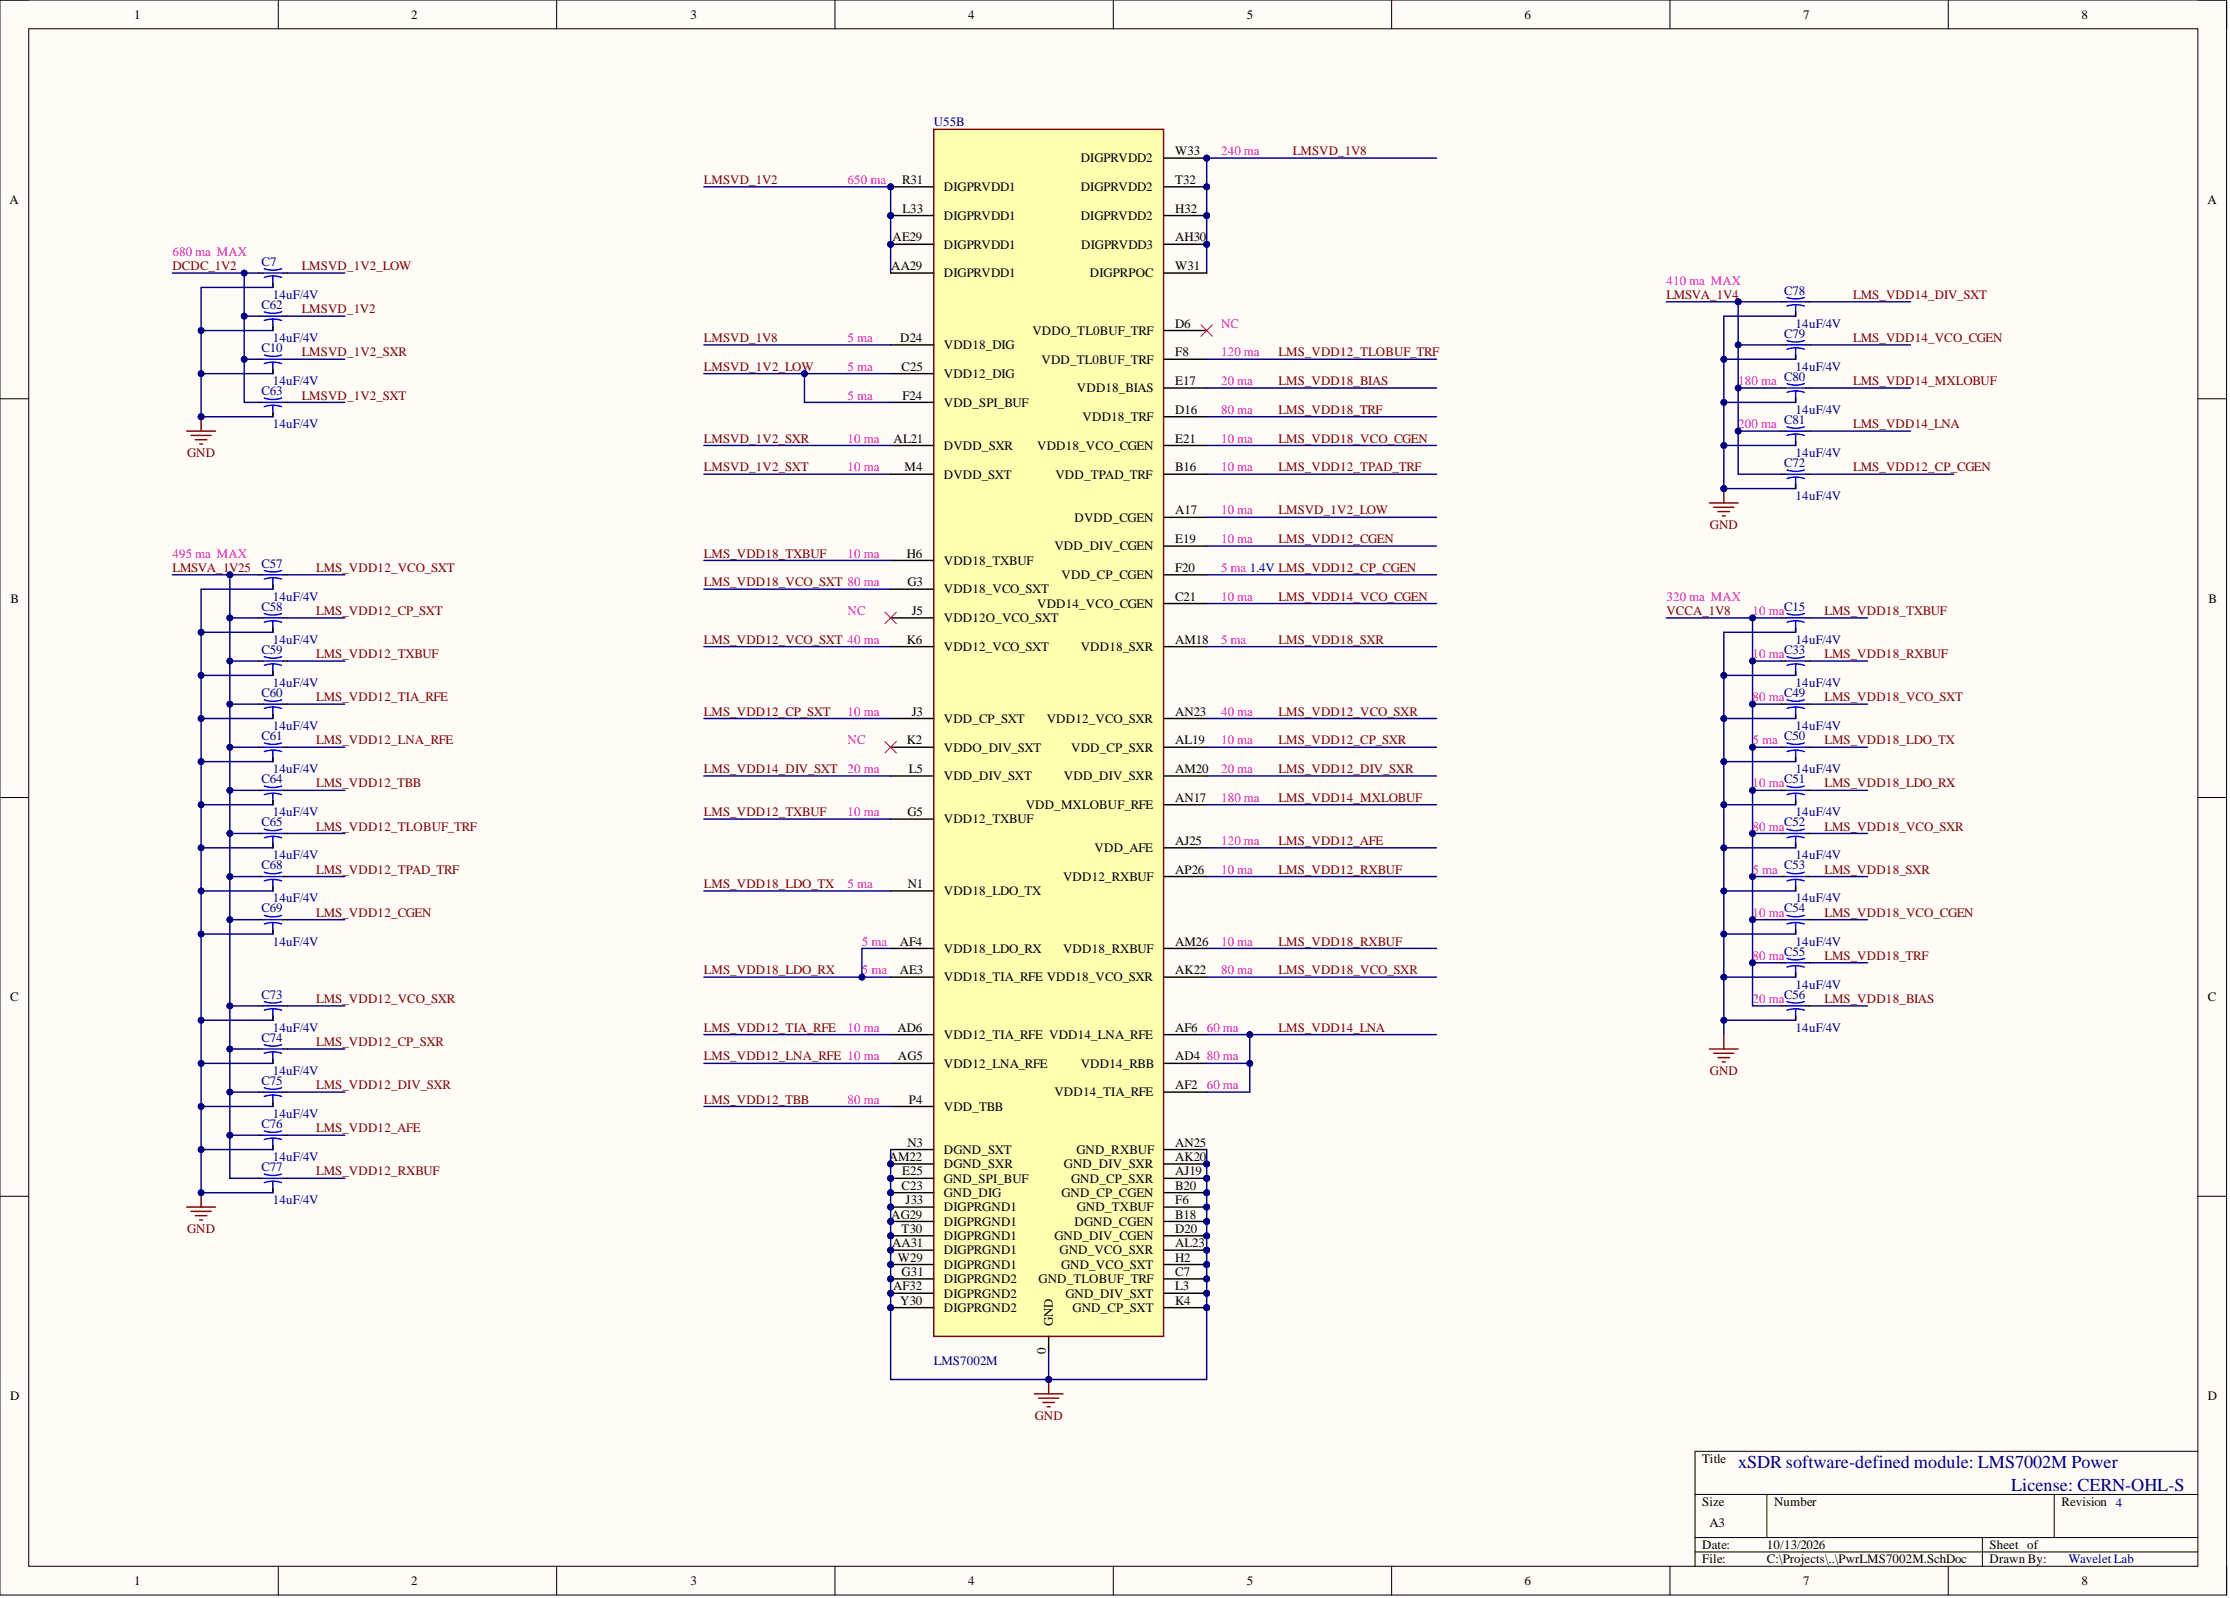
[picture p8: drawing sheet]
<svg xmlns="http://www.w3.org/2000/svg" width="393mm" height="282mm" viewBox="0 0 393 282" stroke-linecap="round" stroke-linejoin="round" font-family="sans-serif">
<defs><g id="words">
<g font-size="3.2" fill="#000080">
<text x="306.6" y="258.9">xSDR software-defined module: LMS7002M Power</text>
<text x="354.7" y="262.9">License: CERN-OHL-S</text>
</g>
<g font-size="2.3">
<text x="23.6" y="3.3">1</text>
<text x="72.6" y="3.3">2</text>
<text x="121.8" y="3.3">3</text>
<text x="170.8" y="3.3">4</text>
<text x="219.9" y="3.3">5</text>
<text x="268.9" y="3.3">6</text>
<text x="318.1" y="3.3">7</text>
<text x="367.2" y="3.3">8</text>
<text x="190.6" y="28.6">DIGPRVDD2</text>
<text x="207.3" y="27.4">W33</text>
<text x="1.7" y="35.9">A</text>
<text x="159.1" y="32.4">R31</text>
<text x="166.5" y="33.7">DIGPRVDD1</text>
<text x="190.6" y="33.7">DIGPRVDD2</text>
<text x="207.3" y="32.4">T32</text>
<text x="389.4" y="35.9">A</text>
<text x="159.2" y="37.5">L33</text>
<text x="166.5" y="38.8">DIGPRVDD1</text>
<text x="190.6" y="38.8">DIGPRVDD2</text>
<text x="207.3" y="37.5">H32</text>
<text x="157.2" y="47.7">AA29</text>
<text x="157.4" y="42.6">AE29</text>
<text x="166.5" y="43.9">DIGPRVDD1</text>
<text x="190.7" y="43.9">DIGPRVDD3</text>
<text x="207.3" y="47.7">W31</text>
<text x="207.3" y="42.6">AH30</text>
<text x="166.5" y="48.9">DIGPRVDD1</text>
<text x="192.2" y="48.9">DIGPRPOC</text>
<text x="182.1" y="59.1">VDDO_TL0BUF_TRF</text>
<text x="207.3" y="57.8">D6</text>
<text x="158.8" y="60.3">D24</text>
<text x="159" y="65.4">C25</text>
<text x="166.5" y="61.6">VDD18_DIG</text>
<text x="183.7" y="64.1">VDD_TL0BUF_TRF</text>
<text x="207.3" y="62.9">F8</text>
<text x="159.2" y="70.5">F24</text>
<text x="166.5" y="66.7">VDD12_DIG</text>
<text x="166.5" y="71.7">VDD_SPI_BUF</text>
<text x="190" y="69.2">VDD18_BIAS</text>
<text x="207.3" y="67.9">E17</text>
<text x="191" y="74.3">VDD18_TRF</text>
<text x="207.3" y="73">D16</text>
<text x="157.6" y="78.1">AL21</text>
<text x="159.5" y="83.1">M4</text>
<text x="166.5" y="79.3">DVDD_SXR</text>
<text x="182.9" y="79.3">VDD18_VCO_CGEN</text>
<text x="207.3" y="78.1">E21</text>
<text x="207.3" y="83.1">B16</text>
<text x="166.5" y="84.4">DVDD_SXT</text>
<text x="186.2" y="84.4">VDD_TPAD_TRF</text>
<text x="189.5" y="92">DVDD_CGEN</text>
<text x="207.3" y="90.7">A17</text>
<text x="207.3" y="95.8">E19</text>
<text x="160" y="98.3">H6</text>
<text x="166.5" y="99.6">VDD18_TXBUF</text>
<text x="186" y="97.1">VDD_DIV_CGEN</text>
<text x="207.3" y="100.9">F20</text>
<text x="1.9" y="106.3">B</text>
<text x="160.1" y="103.4">G3</text>
<text x="166.5" y="104.7">VDD18_VCO_SXT</text>
<text x="182.9" y="107.2">VDD14_VCO_CGEN</text>
<text x="187.3" y="102.1">VDD_CP_CGEN</text>
<text x="207.3" y="106">C21</text>
<text x="389.5" y="106.3">B</text>
<text x="160" y="113.6">K6</text>
<text x="160.8" y="108.5">J5</text>
<text x="166.5" y="109.8">VDD12O_VCO_SXT</text>
<text x="207.3" y="113.6">AM18</text>
<text x="166.5" y="114.8">VDD12_VCO_SXT</text>
<text x="190.6" y="114.8">VDD18_SXR</text>
<text x="160" y="131.3">K2</text>
<text x="160.8" y="126.2">J3</text>
<text x="166.5" y="127.5">VDD_CP_SXT</text>
<text x="184.6" y="127.5">VDD12_VCO_SXR</text>
<text x="207.3" y="126.2">AN23</text>
<text x="207.3" y="131.3">AL19</text>
<text x="160.3" y="136.4">L5</text>
<text x="166.5" y="132.6">VDDO_DIV_SXT</text>
<text x="166.5" y="137.6">VDD_DIV_SXT</text>
<text x="187.7" y="137.6">VDD_DIV_SXR</text>
<text x="188.9" y="132.6">VDD_CP_SXR</text>
<text x="207.3" y="136.4">AM20</text>
<text x="160.1" y="144">G5</text>
<text x="180.9" y="142.7">VDD_MXLOBUF_RFE</text>
<text x="207.3" y="141.4">AN17</text>
<text x="166.5" y="145.2">VDD12_TXBUF</text>
<text x="207.3" y="149">AJ25</text>
<text x="187.5" y="155.4">VDD12_RXBUF</text>
<text x="193.1" y="150.3">VDD_AFE</text>
<text x="207.3" y="154.1">AP26</text>
<text x="160.1" y="156.6">N1</text>
<text x="166.5" y="157.9">VDD18_LDO_TX</text>
<text x="158.7" y="166.8">AF4</text>
<text x="207.3" y="166.8">AM26</text>
<text x="158.7" y="171.9">AE3</text>
<text x="166.5" y="168">VDD18_LDO_RX</text>
<text x="166.5" y="173.1">VDD18_TIA_RFE VDD18_VCO_SXR</text>
<text x="187.5" y="168">VDD18_RXBUF</text>
<text x="207.3" y="171.9">AK22</text>
<text x="1.8" y="176.6">C</text>
<text x="389.5" y="176.6">C</text>
<text x="158.3" y="182">AD6</text>
<text x="166.5" y="183.3">VDD12_TIA_RFE VDD14_LNA_RFE</text>
<text x="207.3" y="182">AF6</text>
<text x="158.4" y="187.1">AG5</text>
<text x="166.5" y="188.3">VDD12_LNA_RFE</text>
<text x="190.6" y="188.3">VDD14_RBB</text>
<text x="207.3" y="187.1">AD4</text>
<text x="160.3" y="194.7">P4</text>
<text x="166.5" y="195.9">VDD_TBB</text>
<text x="186" y="193.4">VDD14_TIA_RFE</text>
<text x="207.3" y="192.1">AF2</text>
<text x="160.1" y="202.3">N3</text>
<text x="166.5" y="203.5">DGND_SXT</text>
<text x="189.9" y="203.5">GND_RXBUF</text>
<text x="207.3" y="202.3">AN25</text>
<text x="156.8" y="204.8">AM22</text>
<text x="159" y="209.9">C23</text>
<text x="159.1" y="207.3">E25</text>
<text x="166.5" y="206.1">DGND_SXR</text>
<text x="166.5" y="208.6">GND_SPI_BUF</text>
<text x="187.7" y="206.1">GND_DIV_SXR</text>
<text x="188.9" y="208.6">GND_CP_SXR</text>
<text x="207.3" y="204.8">AK20</text>
<text x="207.3" y="207.3">AJ19</text>
<text x="207.3" y="209.9">B20</text>
<text x="157.2" y="214.9">AG29</text>
<text x="159.7" y="212.4">J33</text>
<text x="166.5" y="211.1">GND_DIG</text>
<text x="166.5" y="213.7">DIGPRGND1</text>
<text x="187.3" y="211.1">GND_CP_CGEN</text>
<text x="190" y="213.7">GND_TXBUF</text>
<text x="207.3" y="212.4">F6</text>
<text x="207.3" y="214.9">B18</text>
<text x="157.4" y="220">AA31</text>
<text x="159" y="217.5">T30</text>
<text x="166.5" y="216.2">DIGPRGND1</text>
<text x="166.5" y="218.7">DIGPRGND1</text>
<text x="166.5" y="221.3">DIGPRGND1</text>
<text x="186" y="218.7">GND_DIV_CGEN</text>
<text x="186.9" y="221.3">GND_VCO_SXR</text>
<text x="189.5" y="216.2">DGND_CGEN</text>
<text x="207.3" y="217.5">D20</text>
<text x="207.3" y="220">AL23</text>
<text x="157.5" y="227.6">AF32</text>
<text x="158.4" y="222.5">W29</text>
<text x="159" y="225.1">G31</text>
<text x="166.5" y="223.8">DIGPRGND1</text>
<text x="166.5" y="226.3">DIGPRGND2</text>
<text x="183.2" y="226.3">GND_TLOBUF_TRF</text>
<text x="187.2" y="223.8">GND_VCO_SXT</text>
<text x="207.3" y="227.6">L3</text>
<text x="207.3" y="222.5">H2</text>
<text x="207.3" y="225.1">C7</text>
<text x="158.8" y="230.1">Y30</text>
<text x="166.5" y="228.9">DIGPRGND2</text>
<text x="166.5" y="231.4">DIGPRGND2</text>
<text x="185.7" y="233.9" transform="rotate(-90 185.7 233.9)">GND</text>
<text x="187.9" y="228.9">GND_DIV_SXT</text>
<text x="189.2" y="231.4">GND_CP_SXT</text>
<text x="207.3" y="230.1">K4</text>
<text x="184.5" y="238.8" transform="rotate(-90 184.5 238.8)">0</text>
<text x="1.8" y="247">D</text>
<text x="389.5" y="247">D</text>
<text x="300.3" y="258">Title</text>
<text x="300.3" y="265.6">Size</text>
<text x="301.5" y="269.4">A3</text>
<text x="312.9" y="265.6">Number</text>
<text x="363.6" y="265.6">Revision 4</text>
<text x="300.3" y="273.2">Date:</text>
<text x="300.3" y="275.8">File:</text>
<text x="311.7" y="273.2">10/13/2026</text>
<text x="311.7" y="275.8">C:\Projects\..\PwrLMS7002M.SchDoc</text>
<text x="350.9" y="273.2">Sheet of</text>
<text x="350.9" y="275.8">Drawn By:</text>
<text x="23.6" y="279.6">1</text>
<text x="72.6" y="279.6">2</text>
<text x="121.8" y="279.6">3</text>
<text x="170.8" y="279.6">4</text>
<text x="219.9" y="279.6">5</text>
<text x="268.9" y="279.6">6</text>
<text x="318.1" y="279.6">7</text>
<text x="367.2" y="279.6">8</text>
</g>
<g font-size="2.3" fill="#000080">
<text x="164.7" y="22.3">U55B</text>
<text x="46.1" y="46.9">C7</text>
<text x="48.1" y="52.7">14uF/4V</text>
<text x="314.7" y="52">C78</text>
<text x="46.1" y="54.5">C62</text>
<text x="314.7" y="59.6">C79</text>
<text x="316.7" y="57.8">14uF/4V</text>
<text x="46.1" y="62.1">C10</text>
<text x="48.1" y="60.3">14uF/4V</text>
<text x="316.7" y="65.4">14uF/4V</text>
<text x="46.1" y="69.7">C63</text>
<text x="48.1" y="67.9">14uF/4V</text>
<text x="314.7" y="67.2">C80</text>
<text x="48.1" y="75.5">14uF/4V</text>
<text x="314.7" y="74.8">C81</text>
<text x="316.7" y="73">14uF/4V</text>
<text x="314.7" y="82.4">C72</text>
<text x="316.7" y="80.6">14uF/4V</text>
<text x="316.7" y="88.2">14uF/4V</text>
<text x="46.1" y="100.1">C57</text>
<text x="46.1" y="107.7">C58</text>
<text x="48.1" y="106">14uF/4V</text>
<text x="314.7" y="107.7">C15</text>
<text x="48.1" y="113.6">14uF/4V</text>
<text x="316.7" y="113.6">14uF/4V</text>
<text x="46.1" y="115.3">C59</text>
<text x="314.7" y="115.3">C33</text>
<text x="46.1" y="122.9">C60</text>
<text x="48.1" y="121.2">14uF/4V</text>
<text x="314.7" y="122.9">C49</text>
<text x="316.7" y="121.2">14uF/4V</text>
<text x="46.1" y="130.5">C61</text>
<text x="48.1" y="128.8">14uF/4V</text>
<text x="314.7" y="130.5">C50</text>
<text x="316.7" y="128.8">14uF/4V</text>
<text x="48.1" y="136.4">14uF/4V</text>
<text x="316.7" y="136.4">14uF/4V</text>
<text x="46.1" y="138.1">C64</text>
<text x="48.1" y="144">14uF/4V</text>
<text x="314.7" y="138.1">C51</text>
<text x="316.7" y="144">14uF/4V</text>
<text x="46.1" y="145.7">C65</text>
<text x="314.7" y="145.7">C52</text>
<text x="46.1" y="153.3">C68</text>
<text x="48.1" y="151.6">14uF/4V</text>
<text x="314.7" y="153.3">C53</text>
<text x="316.7" y="151.6">14uF/4V</text>
<text x="46.1" y="161">C69</text>
<text x="48.1" y="159.2">14uF/4V</text>
<text x="314.7" y="161">C54</text>
<text x="316.7" y="159.2">14uF/4V</text>
<text x="48.1" y="166.8">14uF/4V</text>
<text x="316.7" y="166.8">14uF/4V</text>
<text x="314.7" y="168.6">C55</text>
<text x="46.1" y="176.2">C73</text>
<text x="314.7" y="176.2">C56</text>
<text x="316.7" y="174.4">14uF/4V</text>
<text x="46.1" y="183.8">C74</text>
<text x="48.1" y="182">14uF/4V</text>
<text x="316.7" y="182">14uF/4V</text>
<text x="46.1" y="191.4">C75</text>
<text x="48.1" y="189.6">14uF/4V</text>
<text x="48.1" y="197.2">14uF/4V</text>
<text x="46.1" y="199">C76</text>
<text x="46.1" y="206.6">C77</text>
<text x="48.1" y="204.8">14uF/4V</text>
<text x="48.1" y="212.4">14uF/4V</text>
<text x="164.7" y="240.8">LMS7002M</text>
<text x="364.9" y="275.8">Wavelet Lab</text>
</g>
<g font-size="2.3" fill="#f0f">
<text x="215.4" y="27.4">240 ma</text>
<text x="149.5" y="32.4">650 ma</text>
<text x="30.4" y="45.1">680 ma MAX</text>
<text x="293.9" y="50.2">410 ma MAX</text>
<text x="215.4" y="57.8">NC</text>
<text x="149.5" y="60.3">5 ma</text>
<text x="149.5" y="65.4">5 ma</text>
<text x="215.4" y="62.9">120 ma</text>
<text x="149.5" y="70.5">5 ma</text>
<text x="215.4" y="67.9">20 ma</text>
<text x="306.6" y="67.9">180 ma</text>
<text x="215.4" y="73">80 ma</text>
<text x="306.6" y="75.5">200 ma</text>
<text x="149.5" y="78.1">10 ma</text>
<text x="149.5" y="83.1">10 ma</text>
<text x="215.4" y="78.1">10 ma</text>
<text x="215.4" y="83.1">10 ma</text>
<text x="215.4" y="90.7">10 ma</text>
<text x="215.4" y="95.8">10 ma</text>
<text x="30.4" y="98.3">495 ma MAX</text>
<text x="149.5" y="98.3">10 ma</text>
<text x="215.4" y="100.9">5 ma 1.4V LMS_VDD12_CP_CGEN</text>
<text x="215.4" y="106">10 ma</text>
<text x="293.9" y="106">320 ma MAX</text>
<text x="149.5" y="108.5">NC</text>
<text x="215.4" y="113.6">5 ma</text>
<text x="309.1" y="108.5">10 ma</text>
<text x="309.1" y="116.1">10 ma</text>
<text x="309.1" y="123.7">80 ma</text>
<text x="149.5" y="126.2">10 ma</text>
<text x="149.5" y="131.3">NC</text>
<text x="215.4" y="126.2">40 ma</text>
<text x="215.4" y="131.3">10 ma</text>
<text x="309.1" y="131.3">5 ma</text>
<text x="149.5" y="136.4">20 ma</text>
<text x="215.4" y="136.4">20 ma</text>
<text x="149.5" y="144">10 ma</text>
<text x="215.4" y="141.4">180 ma</text>
<text x="309.1" y="138.9">10 ma</text>
<text x="215.4" y="149">120 ma</text>
<text x="309.1" y="146.5">80 ma</text>
<text x="215.4" y="154.1">10 ma</text>
<text x="309.1" y="154.1">5 ma</text>
<text x="149.5" y="156.6">5 ma</text>
<text x="309.1" y="161.7">10 ma</text>
<text x="152" y="166.8">5 ma</text>
<text x="215.4" y="166.8">10 ma</text>
<text x="152" y="171.9">5 ma</text>
<text x="215.4" y="171.9">80 ma</text>
<text x="309.1" y="169.3">80 ma</text>
<text x="309.1" y="176.9">20 ma</text>
<text x="149.5" y="182">10 ma</text>
<text x="212.8" y="182">60 ma</text>
<text x="212.8" y="187.1">80 ma</text>
<text x="149.5" y="194.7">80 ma</text>
<text x="212.8" y="192.1">60 ma</text>
</g>
<g font-size="2.3" fill="#800000">
<text x="228" y="27.4">LMSVD_1V8</text>
<text x="124.2" y="32.4">LMSVD_1V2</text>
<text x="30.4" y="47.7">DCDC_1V2</text>
<text x="53.2" y="47.7">LMSVD_1V2_LOW</text>
<text x="293.9" y="52.7">LMSVA_1V4</text>
<text x="326.9" y="52.7">LMS_VDD14_DIV_SXT</text>
<text x="53.2" y="55.3">LMSVD_1V2</text>
<text x="53.2" y="62.9">LMSVD_1V2_SXR</text>
<text x="124.2" y="60.3">LMSVD_1V8</text>
<text x="124.2" y="65.4">LMSVD_1V2_LOW</text>
<text x="225.5" y="62.9">LMS_VDD12_TLOBUF_TRF</text>
<text x="326.9" y="60.3">LMS_VDD14_VCO_CGEN</text>
<text x="53.2" y="70.5">LMSVD_1V2_SXT</text>
<text x="225.5" y="67.9">LMS_VDD18_BIAS</text>
<text x="326.9" y="67.9">LMS_VDD14_MXLOBUF</text>
<text x="225.5" y="73">LMS_VDD18_TRF</text>
<text x="326.9" y="75.5">LMS_VDD14_LNA</text>
<text x="33" y="80.6">GND</text>
<text x="124.2" y="78.1">LMSVD_1V2_SXR</text>
<text x="124.2" y="83.1">LMSVD_1V2_SXT</text>
<text x="225.5" y="78.1">LMS_VDD18_VCO_CGEN</text>
<text x="225.5" y="83.1">LMS_VDD12_TPAD_TRF</text>
<text x="326.9" y="83.1">LMS_VDD12_CP_CGEN</text>
<text x="225.5" y="90.7">LMSVD_1V2_LOW</text>
<text x="225.5" y="95.8">LMS_VDD12_CGEN</text>
<text x="301.6" y="93.3">GND</text>
<text x="30.4" y="100.9">LMSVA_1V25</text>
<text x="55.7" y="100.9">LMS_VDD12_VCO_SXT</text>
<text x="124.2" y="98.3">LMS_VDD18_TXBUF</text>
<text x="124.2" y="103.4">LMS_VDD18_VCO_SXT 80 ma</text>
<text x="225.5" y="106">LMS_VDD14_VCO_CGEN</text>
<text x="55.7" y="108.5">LMS_VDD12_CP_SXT</text>
<text x="124.2" y="113.6">LMS_VDD12_VCO_SXT 40 ma</text>
<text x="225.5" y="113.6">LMS_VDD18_SXR</text>
<text x="293.9" y="108.5">VCCA_1V8</text>
<text x="321.8" y="108.5">LMS_VDD18_TXBUF</text>
<text x="55.7" y="116.1">LMS_VDD12_TXBUF</text>
<text x="321.8" y="116.1">LMS_VDD18_RXBUF</text>
<text x="55.7" y="123.7">LMS_VDD12_TIA_RFE</text>
<text x="321.8" y="123.7">LMS_VDD18_VCO_SXT</text>
<text x="55.7" y="131.3">LMS_VDD12_LNA_RFE</text>
<text x="124.2" y="126.2">LMS_VDD12_CP_SXT</text>
<text x="225.5" y="126.2">LMS_VDD12_VCO_SXR</text>
<text x="225.5" y="131.3">LMS_VDD12_CP_SXR</text>
<text x="321.8" y="131.3">LMS_VDD18_LDO_TX</text>
<text x="124.2" y="136.4">LMS_VDD14_DIV_SXT</text>
<text x="225.5" y="136.4">LMS_VDD12_DIV_SXR</text>
<text x="55.7" y="138.9">LMS_VDD12_TBB</text>
<text x="124.2" y="144">LMS_VDD12_TXBUF</text>
<text x="225.5" y="141.4">LMS_VDD14_MXLOBUF</text>
<text x="321.8" y="138.9">LMS_VDD18_LDO_RX</text>
<text x="55.7" y="146.5">LMS_VDD12_TLOBUF_TRF</text>
<text x="225.5" y="149">LMS_VDD12_AFE</text>
<text x="321.8" y="146.5">LMS_VDD18_VCO_SXR</text>
<text x="55.7" y="154.1">LMS_VDD12_TPAD_TRF</text>
<text x="225.5" y="154.1">LMS_VDD12_RXBUF</text>
<text x="321.8" y="154.1">LMS_VDD18_SXR</text>
<text x="55.7" y="161.7">LMS_VDD12_CGEN</text>
<text x="124.2" y="156.6">LMS_VDD18_LDO_TX</text>
<text x="321.8" y="161.7">LMS_VDD18_VCO_CGEN</text>
<text x="225.5" y="166.8">LMS_VDD18_RXBUF</text>
<text x="124.2" y="171.9">LMS_VDD18_LDO_RX</text>
<text x="225.5" y="171.9">LMS_VDD18_VCO_SXR</text>
<text x="321.8" y="169.3">LMS_VDD18_TRF</text>
<text x="55.7" y="176.9">LMS_VDD12_VCO_SXR</text>
<text x="321.8" y="176.9">LMS_VDD18_BIAS</text>
<text x="55.7" y="184.5">LMS_VDD12_CP_SXR</text>
<text x="124.2" y="182">LMS_VDD12_TIA_RFE</text>
<text x="225.5" y="182">LMS_VDD14_LNA</text>
<text x="124.2" y="187.1">LMS_VDD12_LNA_RFE 10 ma</text>
<text x="301.6" y="189.6">GND</text>
<text x="55.7" y="192.1">LMS_VDD12_DIV_SXR</text>
<text x="124.2" y="194.7">LMS_VDD12_TBB</text>
<text x="55.7" y="199.7">LMS_VDD12_AFE</text>
<text x="55.7" y="207.3">LMS_VDD12_RXBUF</text>
<text x="33" y="217.5">GND</text>
<text x="182.5" y="250.4">GND</text>
</g>
</g></defs>
<path d="M0 0h392.7v281.3h-392.7z" fill-rule="evenodd" fill="#fffcf8"/>
<path d="M0 0h392.7v281.3h-392.7z" fill="none" stroke="#000" stroke-width=".18"/>
<path d="M5.1 5.1h382.6v271.2h-382.6z" fill-rule="evenodd" fill="#fffcf8"/>
<g fill="none" stroke="#000" stroke-width=".18">
<path d="M0 0h5.1M5.1 5.1h382.6v271.2h-382.6zM49.1 0v5.1M98.2 0v5.1M147.3 0v5.1M196.4 0v5.1M245.5 0v5.1M294.6 0v5.1M343.7 0v5.1M387.7 0h5v5.1M0 70.3h5.1M387.7 70.3h5"/>
<path d="M0 140.7h5.1M387.7 140.7h5M0 211h5.1M387.7 211h5M387.7 256h-88.7v20.3M49.1 276.3v5M98.2 276.3v5M147.3 276.3v5M196.4 276.3v5M245.5 276.3v5M294.6 276.3v5M299 263.6h88.7"/>
<path d="M299 271.2h88.7M299 273.7h88.7M311.7 263.6v7.6M343.7 276.3v5M349.7 271.2v5.1M362.3 263.6v7.6M392.7 276.3v5"/>
</g>
<circle cx="157.1" cy="33" r=".51" fill="#000080"/>
<circle cx="157.1" cy="33" r=".51" fill="none" stroke="#000080" stroke-width=".18"/>
<circle cx="157.1" cy="38" r=".51" fill="#000080"/>
<circle cx="157.1" cy="38" r=".51" fill="none" stroke="#000080" stroke-width=".18"/>
<circle cx="157.1" cy="43.1" r=".51" fill="#000080"/>
<circle cx="157.1" cy="43.1" r=".51" fill="none" stroke="#000080" stroke-width=".18"/>
<circle cx="212.8" cy="27.9" r=".51" fill="#000080"/>
<circle cx="212.8" cy="27.9" r=".51" fill="none" stroke="#000080" stroke-width=".18"/>
<circle cx="212.8" cy="33" r=".51" fill="#000080"/>
<circle cx="212.8" cy="33" r=".51" fill="none" stroke="#000080" stroke-width=".18"/>
<circle cx="212.8" cy="38" r=".51" fill="#000080"/>
<circle cx="212.8" cy="38" r=".51" fill="none" stroke="#000080" stroke-width=".18"/>
<circle cx="212.8" cy="228.1" r=".51" fill="#000080"/>
<circle cx="212.8" cy="228.1" r=".51" fill="none" stroke="#000080" stroke-width=".18"/>
<circle cx="212.8" cy="230.7" r=".51" fill="#000080"/>
<circle cx="212.8" cy="230.7" r=".51" fill="none" stroke="#000080" stroke-width=".18"/>
<circle cx="157.1" cy="205.3" r=".51" fill="#000080"/>
<circle cx="157.1" cy="205.3" r=".51" fill="none" stroke="#000080" stroke-width=".18"/>
<circle cx="157.1" cy="207.8" r=".51" fill="#000080"/>
<circle cx="157.1" cy="207.8" r=".51" fill="none" stroke="#000080" stroke-width=".18"/>
<circle cx="157.1" cy="210.4" r=".51" fill="#000080"/>
<circle cx="157.1" cy="210.4" r=".51" fill="none" stroke="#000080" stroke-width=".18"/>
<circle cx="157.1" cy="212.9" r=".51" fill="#000080"/>
<circle cx="157.1" cy="212.9" r=".51" fill="none" stroke="#000080" stroke-width=".18"/>
<circle cx="157.1" cy="215.4" r=".51" fill="#000080"/>
<circle cx="157.1" cy="215.4" r=".51" fill="none" stroke="#000080" stroke-width=".18"/>
<circle cx="157.1" cy="218" r=".51" fill="#000080"/>
<circle cx="157.1" cy="218" r=".51" fill="none" stroke="#000080" stroke-width=".18"/>
<circle cx="157.1" cy="220.5" r=".51" fill="#000080"/>
<circle cx="157.1" cy="220.5" r=".51" fill="none" stroke="#000080" stroke-width=".18"/>
<circle cx="157.1" cy="223.1" r=".51" fill="#000080"/>
<circle cx="157.1" cy="223.1" r=".51" fill="none" stroke="#000080" stroke-width=".18"/>
<circle cx="157.1" cy="225.6" r=".51" fill="#000080"/>
<circle cx="157.1" cy="225.6" r=".51" fill="none" stroke="#000080" stroke-width=".18"/>
<circle cx="157.1" cy="228.1" r=".51" fill="#000080"/>
<circle cx="157.1" cy="228.1" r=".51" fill="none" stroke="#000080" stroke-width=".18"/>
<circle cx="157.1" cy="230.7" r=".51" fill="#000080"/>
<circle cx="157.1" cy="230.7" r=".51" fill="none" stroke="#000080" stroke-width=".18"/>
<circle cx="212.8" cy="205.3" r=".51" fill="#000080"/>
<circle cx="212.8" cy="205.3" r=".51" fill="none" stroke="#000080" stroke-width=".18"/>
<circle cx="212.8" cy="207.8" r=".51" fill="#000080"/>
<circle cx="212.8" cy="207.8" r=".51" fill="none" stroke="#000080" stroke-width=".18"/>
<circle cx="212.8" cy="210.4" r=".51" fill="#000080"/>
<circle cx="212.8" cy="210.4" r=".51" fill="none" stroke="#000080" stroke-width=".18"/>
<circle cx="212.8" cy="212.9" r=".51" fill="#000080"/>
<circle cx="212.8" cy="212.9" r=".51" fill="none" stroke="#000080" stroke-width=".18"/>
<circle cx="212.8" cy="215.4" r=".51" fill="#000080"/>
<circle cx="212.8" cy="215.4" r=".51" fill="none" stroke="#000080" stroke-width=".18"/>
<circle cx="212.8" cy="218" r=".51" fill="#000080"/>
<circle cx="212.8" cy="218" r=".51" fill="none" stroke="#000080" stroke-width=".18"/>
<circle cx="212.8" cy="220.5" r=".51" fill="#000080"/>
<circle cx="212.8" cy="220.5" r=".51" fill="none" stroke="#000080" stroke-width=".18"/>
<circle cx="212.8" cy="223.1" r=".51" fill="#000080"/>
<circle cx="212.8" cy="223.1" r=".51" fill="none" stroke="#000080" stroke-width=".18"/>
<circle cx="212.8" cy="225.6" r=".51" fill="#000080"/>
<circle cx="212.8" cy="225.6" r=".51" fill="none" stroke="#000080" stroke-width=".18"/>
<circle cx="212.8" cy="43.1" r=".51" fill="#000080"/>
<circle cx="212.8" cy="43.1" r=".51" fill="none" stroke="#000080" stroke-width=".18"/>
<path d="M164.7 22.8h40.5v212.9h-40.5z" fill-rule="evenodd" fill="#ffffb0"/>
<path d="M164.7 22.8h40.5v212.9h-40.5z" fill="none" stroke="#800000" stroke-width=".25"/>
<path d="M157.1 33h7.6" fill="none" stroke="#000" stroke-width=".25"/>
<circle cx="157.1" cy="33" r=".51" fill="#000080"/>
<circle cx="157.1" cy="33" r=".51" fill="none" stroke="#000080" stroke-width=".18"/>
<path d="M157.1 38h7.6M205.2 58.3h7.6M185 235.7v2.6" fill="none" stroke="#000" stroke-width=".25"/>
<circle cx="157.1" cy="38" r=".51" fill="#000080"/>
<circle cx="157.1" cy="38" r=".51" fill="none" stroke="#000080" stroke-width=".18"/>
<path d="M157.1 43.1h7.6" fill="none" stroke="#000" stroke-width=".25"/>
<circle cx="157.1" cy="43.1" r=".51" fill="#000080"/>
<circle cx="157.1" cy="43.1" r=".51" fill="none" stroke="#000080" stroke-width=".18"/>
<path d="M205.2 27.9h7.6M157.1 48.2h7.6" fill="none" stroke="#000" stroke-width=".25"/>
<circle cx="212.8" cy="27.9" r=".51" fill="#000080"/>
<circle cx="212.8" cy="27.9" r=".51" fill="none" stroke="#000080" stroke-width=".18"/>
<path d="M205.2 33h7.6" fill="none" stroke="#000" stroke-width=".25"/>
<circle cx="212.8" cy="33" r=".51" fill="#000080"/>
<circle cx="212.8" cy="33" r=".51" fill="none" stroke="#000080" stroke-width=".18"/>
<path d="M205.2 38h7.6" fill="none" stroke="#000" stroke-width=".25"/>
<circle cx="212.8" cy="38" r=".51" fill="#000080"/>
<circle cx="212.8" cy="38" r=".51" fill="none" stroke="#000080" stroke-width=".18"/>
<g fill="none" stroke="#000" stroke-width=".25">
<path d="M205.2 48.2h7.6M157.1 78.6h7.6M157.1 60.8h7.6M157.1 65.9h7.6M157.1 71h7.6M205.2 63.4h7.6M205.2 68.4h7.6M205.2 73.5h7.6M205.2 78.6h7.6M157.1 83.6h7.6M157.1 98.9h7.6M205.2 83.6h7.6"/>
<path d="M205.2 91.3h7.6M205.2 96.3h7.6M157.1 114.1h7.6M157.1 103.9h7.6M157.1 109h7.6M205.2 101.4h7.6M205.2 106.5h7.6M205.2 114.1h7.6M157.1 126.7h7.6M157.1 131.8h7.6M157.1 136.9h7.6M205.2 126.7h7.6"/>
<path d="M205.2 131.8h7.6M205.2 136.9h7.6M157.1 144.5h7.6M157.1 157.2h7.6M205.2 141.9h7.6M205.2 149.5h7.6M205.2 154.6h7.6M157.1 167.3h7.6M157.1 172.4h7.6M205.2 167.3h7.6M205.2 172.4h7.6M157.1 182.5h7.6"/>
<path d="M157.1 187.6h7.6M205.2 182.5h7.6M205.2 187.6h7.6M205.2 192.6h7.6M205.2 228.1h7.6"/>
</g>
<circle cx="212.8" cy="228.1" r=".51" fill="#000080"/>
<circle cx="212.8" cy="228.1" r=".51" fill="none" stroke="#000080" stroke-width=".18"/>
<path d="M157.1 195.2h7.6M205.2 230.7h7.6" fill="none" stroke="#000" stroke-width=".25"/>
<circle cx="212.8" cy="230.7" r=".51" fill="#000080"/>
<circle cx="212.8" cy="230.7" r=".51" fill="none" stroke="#000080" stroke-width=".18"/>
<path d="M157.1 202.8h7.6M157.1 205.3h7.6" fill="none" stroke="#000" stroke-width=".25"/>
<circle cx="157.1" cy="205.3" r=".51" fill="#000080"/>
<circle cx="157.1" cy="205.3" r=".51" fill="none" stroke="#000080" stroke-width=".18"/>
<path d="M157.1 207.8h7.6" fill="none" stroke="#000" stroke-width=".25"/>
<circle cx="157.1" cy="207.8" r=".51" fill="#000080"/>
<circle cx="157.1" cy="207.8" r=".51" fill="none" stroke="#000080" stroke-width=".18"/>
<path d="M157.1 210.4h7.6" fill="none" stroke="#000" stroke-width=".25"/>
<circle cx="157.1" cy="210.4" r=".51" fill="#000080"/>
<circle cx="157.1" cy="210.4" r=".51" fill="none" stroke="#000080" stroke-width=".18"/>
<path d="M157.1 212.9h7.6" fill="none" stroke="#000" stroke-width=".25"/>
<circle cx="157.1" cy="212.9" r=".51" fill="#000080"/>
<circle cx="157.1" cy="212.9" r=".51" fill="none" stroke="#000080" stroke-width=".18"/>
<path d="M157.1 215.4h7.6" fill="none" stroke="#000" stroke-width=".25"/>
<circle cx="157.1" cy="215.4" r=".51" fill="#000080"/>
<circle cx="157.1" cy="215.4" r=".51" fill="none" stroke="#000080" stroke-width=".18"/>
<path d="M157.1 218h7.6" fill="none" stroke="#000" stroke-width=".25"/>
<circle cx="157.1" cy="218" r=".51" fill="#000080"/>
<circle cx="157.1" cy="218" r=".51" fill="none" stroke="#000080" stroke-width=".18"/>
<path d="M157.1 220.5h7.6" fill="none" stroke="#000" stroke-width=".25"/>
<circle cx="157.1" cy="220.5" r=".51" fill="#000080"/>
<circle cx="157.1" cy="220.5" r=".51" fill="none" stroke="#000080" stroke-width=".18"/>
<path d="M157.1 223.1h7.6" fill="none" stroke="#000" stroke-width=".25"/>
<circle cx="157.1" cy="223.1" r=".51" fill="#000080"/>
<circle cx="157.1" cy="223.1" r=".51" fill="none" stroke="#000080" stroke-width=".18"/>
<path d="M157.1 225.6h7.6" fill="none" stroke="#000" stroke-width=".25"/>
<circle cx="157.1" cy="225.6" r=".51" fill="#000080"/>
<circle cx="157.1" cy="225.6" r=".51" fill="none" stroke="#000080" stroke-width=".18"/>
<path d="M157.1 228.1h7.6" fill="none" stroke="#000" stroke-width=".25"/>
<circle cx="157.1" cy="228.1" r=".51" fill="#000080"/>
<circle cx="157.1" cy="228.1" r=".51" fill="none" stroke="#000080" stroke-width=".18"/>
<path d="M157.1 230.7h7.6" fill="none" stroke="#000" stroke-width=".25"/>
<circle cx="157.1" cy="230.7" r=".51" fill="#000080"/>
<circle cx="157.1" cy="230.7" r=".51" fill="none" stroke="#000080" stroke-width=".18"/>
<path d="M205.2 202.8h7.6M205.2 205.3h7.6" fill="none" stroke="#000" stroke-width=".25"/>
<circle cx="212.8" cy="205.3" r=".51" fill="#000080"/>
<circle cx="212.8" cy="205.3" r=".51" fill="none" stroke="#000080" stroke-width=".18"/>
<path d="M205.2 207.8h7.6" fill="none" stroke="#000" stroke-width=".25"/>
<circle cx="212.8" cy="207.8" r=".51" fill="#000080"/>
<circle cx="212.8" cy="207.8" r=".51" fill="none" stroke="#000080" stroke-width=".18"/>
<path d="M205.2 210.4h7.6" fill="none" stroke="#000" stroke-width=".25"/>
<circle cx="212.8" cy="210.4" r=".51" fill="#000080"/>
<circle cx="212.8" cy="210.4" r=".51" fill="none" stroke="#000080" stroke-width=".18"/>
<path d="M205.2 212.9h7.6" fill="none" stroke="#000" stroke-width=".25"/>
<circle cx="212.8" cy="212.9" r=".51" fill="#000080"/>
<circle cx="212.8" cy="212.9" r=".51" fill="none" stroke="#000080" stroke-width=".18"/>
<path d="M205.2 215.4h7.6" fill="none" stroke="#000" stroke-width=".25"/>
<circle cx="212.8" cy="215.4" r=".51" fill="#000080"/>
<circle cx="212.8" cy="215.4" r=".51" fill="none" stroke="#000080" stroke-width=".18"/>
<path d="M205.2 218h7.6" fill="none" stroke="#000" stroke-width=".25"/>
<circle cx="212.8" cy="218" r=".51" fill="#000080"/>
<circle cx="212.8" cy="218" r=".51" fill="none" stroke="#000080" stroke-width=".18"/>
<path d="M205.2 220.5h7.6" fill="none" stroke="#000" stroke-width=".25"/>
<circle cx="212.8" cy="220.5" r=".51" fill="#000080"/>
<circle cx="212.8" cy="220.5" r=".51" fill="none" stroke="#000080" stroke-width=".18"/>
<path d="M205.2 223.1h7.6" fill="none" stroke="#000" stroke-width=".25"/>
<circle cx="212.8" cy="223.1" r=".51" fill="#000080"/>
<circle cx="212.8" cy="223.1" r=".51" fill="none" stroke="#000080" stroke-width=".18"/>
<path d="M205.2 225.6h7.6" fill="none" stroke="#000" stroke-width=".25"/>
<circle cx="212.8" cy="225.6" r=".51" fill="#000080"/>
<circle cx="212.8" cy="225.6" r=".51" fill="none" stroke="#000080" stroke-width=".18"/>
<path d="M205.2 43.1h7.6" fill="none" stroke="#000" stroke-width=".25"/>
<circle cx="212.8" cy="43.1" r=".51" fill="#000080"/>
<circle cx="212.8" cy="43.1" r=".51" fill="none" stroke="#000080" stroke-width=".18"/>
<path d="M211.8 57.3l2.1 2M213.9 57.3l-2.1 2M156.1 108l2 2M158.1 108l-2 2M156.1 130.8l2 2M158.1 130.8l-2 2" fill="none" stroke="#f00" stroke-width=".18"/>
<path d="M182.4 245.9h5.1M183.2 246.6h3.5M184 247.4h2M184.7 248.1h.5M185 243.3v2.6" fill="none" stroke="#800000" stroke-width=".25"/>
<circle cx="185" cy="243.3" r=".51" fill="#000080"/>
<circle cx="185" cy="243.3" r=".51" fill="none" stroke="#000080" stroke-width=".18"/>
<path d="M45.6 48.2h.8M45.6 55.8h.8M48.1 49.9v.8M48.1 57.5v.8M49.9 48.2h.8M49.9 55.8h.8" fill="none" stroke="#000" stroke-width=".25"/>
<path d="M46.4 48.2h3.5M46.4 55.8h3.5M46.6 48.9l1.5-.2 1.6 .2M46.6 47.4l1.5 .3 1.6-.3M46.6 56.5l1.5-.2 1.6 .2M46.6 55l1.5 .3 1.6-.3M48.1 48.7v2M48.1 56.3v2" fill="none" stroke="#00f" stroke-width=".25"/>
<path d="M32.9 76h5.1M33.7 76.8h3.5M34.5 77.6h2M35.2 78.3h.5M35.5 73.5v2.5" fill="none" stroke="#800000" stroke-width=".25"/>
<circle cx="35.5" cy="73.5" r=".51" fill="#000080"/>
<circle cx="35.5" cy="73.5" r=".51" fill="none" stroke="#000080" stroke-width=".18"/>
<g fill="none" stroke="#000" stroke-width=".25">
<path d="M45.6 63.4h.8M45.6 71h.8M48.1 65.1v.8M48.1 72.7v.8M49.9 63.4h.8M49.9 71h.8M45.6 101.4h.8M45.6 109h.8M45.6 116.6h.8M48.1 103.2v.7M48.1 110.8v.7M48.1 118.4v.7"/>
<path d="M49.9 101.4h.8M49.9 109h.8M49.9 116.6h.8M45.6 124.2h.8M45.6 131.8h.8M45.6 139.4h.8M48.1 126v.7M48.1 133.6v.7M49.9 124.2h.8M49.9 131.8h.8M49.9 139.4h.8M45.6 147h.8"/>
<path d="M45.6 154.6h.8M48.1 141.2v.7M48.1 148.8v.7M48.1 156.4v.8M49.9 147h.8M49.9 154.6h.8M45.6 162.2h.8M45.6 177.4h.8M48.1 164v.8M48.1 179.2v.8M49.9 162.2h.8M49.9 177.4h.8"/>
<path d="M45.6 185h.8M45.6 192.6h.8M48.1 186.8v.8M48.1 194.4v.8M49.9 185h.8M49.9 192.6h.8M45.6 200.2h.8M45.6 207.8h.8M48.1 202v.8M48.1 209.6v.8M49.9 200.2h.8M49.9 207.8h.8"/>
</g>
<g fill="none" stroke="#00f" stroke-width=".25">
<path d="M46.4 63.4h3.5M46.4 71h3.5M46.6 64.1l1.5-.2 1.6 .2M46.6 62.6l1.5 .3 1.6-.3M46.6 71.7l1.5-.2 1.6 .2M46.6 70.2l1.5 .3 1.6-.3M48.1 63.9v2M48.1 71.5v2M46.4 101.4h3.5M46.4 109h3.5M46.4 116.6h3.5M46.6 102.1l1.5-.2 1.6 .2"/>
<path d="M46.6 100.6l1.5 .3 1.6-.3M46.6 109.8l1.5-.3 1.6 .3M46.6 108.2l1.5 .3 1.6-.3M46.6 117.4l1.5-.3 1.6 .3M46.6 115.8l1.5 .3 1.6-.3M48.1 101.9v2M48.1 109.5v2M48.1 117.1v2M46.4 124.2h3.5M46.4 131.8h3.5M46.4 139.4h3.5M46.6 125l1.5-.3 1.6 .3"/>
<path d="M46.6 123.4l1.5 .3 1.6-.3M46.6 132.6l1.5-.3 1.6 .3M46.6 131l1.5 .3 1.6-.3M46.6 138.6l1.5 .3 1.6-.3M48.1 124.7v2M48.1 132.3v2M48.1 139.9v2M46.4 147h3.5M46.4 154.6h3.5M46.6 140.2l1.5-.3 1.6 .3M46.6 147.8l1.5-.3 1.6 .3M46.6 146.3l1.5 .2 1.6-.2"/>
<path d="M46.6 155.4l1.5-.3 1.6 .3M46.6 153.9l1.5 .2 1.6-.2M48.1 147.5v2M48.1 155.1v2.1M46.4 162.2h3.5M46.4 177.4h3.5M46.6 163l1.5-.3 1.6 .3M46.6 161.5l1.5 .2 1.6-.2M46.6 178.2l1.5-.3 1.6 .3M46.6 176.7l1.5 .2 1.6-.2M48.1 162.7v2.1M48.1 177.9v2.1"/>
<path d="M46.4 185h3.5M46.4 192.6h3.5M46.6 185.8l1.5-.3 1.6 .3M46.6 184.3l1.5 .2 1.6-.2M46.6 193.4l1.5-.3 1.6 .3M46.6 191.9l1.5 .2 1.6-.2M46.6 199.5l1.5 .2 1.6-.2M48.1 185.5v2.1M48.1 193.1v2.1M46.4 200.2h3.5M46.4 207.8h3.5M46.6 201l1.5-.3 1.6 .3"/>
<path d="M46.6 208.6l1.5-.3 1.6 .3M46.6 207.1l1.5 .2 1.6-.2M48.1 200.7v2.1M48.1 208.3v2.1"/>
</g>
<path d="M32.9 212.9h5.1M33.7 213.7h3.5M34.5 214.4h2M35.2 215.2h.5M35.5 210.4v2.5" fill="none" stroke="#800000" stroke-width=".25"/>
<circle cx="35.5" cy="210.4" r=".51" fill="#000080"/>
<circle cx="35.5" cy="210.4" r=".51" fill="none" stroke="#000080" stroke-width=".18"/>
<g fill="none" stroke="#000" stroke-width=".25">
<path d="M314.2 53.2h.8M316.7 55v.8M318.5 53.2h.8M314.2 60.8h.8M314.2 68.4h.8M314.2 76h.8M316.7 62.6v.8M316.7 70.2v.8M316.7 77.8v.8M318.5 60.8h.8M318.5 68.4h.8M318.5 76h.8"/>
<path d="M314.2 83.6h.8M316.7 85.4v.8M318.5 83.6h.8"/>
</g>
<g fill="none" stroke="#00f" stroke-width=".25">
<path d="M315 53.2h3.5M315.2 54l1.5-.3 1.6 .3M315.2 52.5l1.5 .2 1.6-.2M316.7 53.7v2.1M315 60.8h3.5M315 68.4h3.5M315 76h3.5M315.2 61.6l1.5-.3 1.6 .3M315.2 60.1l1.5 .2 1.6-.2M315.2 69.2l1.5-.3 1.6 .3M315.2 67.7l1.5 .2 1.6-.2M315.2 76.8l1.5-.2 1.6 .2"/>
<path d="M315.2 75.3l1.5 .2 1.6-.2M316.7 61.3v2.1M316.7 68.9v2.1M316.7 76.6v2M315 83.6h3.5M315.2 84.4l1.5-.2 1.6 .2M315.2 82.9l1.5 .2 1.6-.2M316.7 84.2v2"/>
</g>
<path d="M301.5 88.7h5.1M302.3 89.5h3.5M303 90.2h2.1M303.8 91h.5M304.1 86.2v2.5" fill="none" stroke="#800000" stroke-width=".25"/>
<circle cx="304.1" cy="86.2" r=".51" fill="#000080"/>
<circle cx="304.1" cy="86.2" r=".51" fill="none" stroke="#000080" stroke-width=".18"/>
<path d="M124.2 33h32.9v15.2" fill="none" stroke="#000080" stroke-width=".25"/>
<circle cx="157.1" cy="43.1" r=".51" fill="#000080"/>
<circle cx="157.1" cy="43.1" r=".51" fill="none" stroke="#000080" stroke-width=".18"/>
<circle cx="157.1" cy="38" r=".51" fill="#000080"/>
<circle cx="157.1" cy="38" r=".51" fill="none" stroke="#000080" stroke-width=".18"/>
<circle cx="157.1" cy="33" r=".51" fill="#000080"/>
<circle cx="157.1" cy="33" r=".51" fill="none" stroke="#000080" stroke-width=".18"/>
<path d="M253.4 27.9h-40.6v20.3" fill="none" stroke="#000080" stroke-width=".25"/>
<circle cx="212.8" cy="43.1" r=".51" fill="#000080"/>
<circle cx="212.8" cy="43.1" r=".51" fill="none" stroke="#000080" stroke-width=".18"/>
<circle cx="212.8" cy="38" r=".51" fill="#000080"/>
<circle cx="212.8" cy="38" r=".51" fill="none" stroke="#000080" stroke-width=".18"/>
<circle cx="212.8" cy="33" r=".51" fill="#000080"/>
<circle cx="212.8" cy="33" r=".51" fill="none" stroke="#000080" stroke-width=".18"/>
<circle cx="212.8" cy="27.9" r=".51" fill="#000080"/>
<circle cx="212.8" cy="27.9" r=".51" fill="none" stroke="#000080" stroke-width=".18"/>
<path d="M124.2 60.8h32.9M141.9 65.9h15.2M212.8 63.4h40.6" fill="none" stroke="#000080" stroke-width=".25"/>
<circle cx="141.9" cy="65.9" r=".51" fill="#000080"/>
<circle cx="141.9" cy="65.9" r=".51" fill="none" stroke="#000080" stroke-width=".18"/>
<path d="M124.2 65.9h17.7v5.1h15.2" fill="none" stroke="#000080" stroke-width=".25"/>
<circle cx="141.9" cy="65.9" r=".51" fill="#000080"/>
<circle cx="141.9" cy="65.9" r=".51" fill="none" stroke="#000080" stroke-width=".18"/>
<g fill="none" stroke="#000080" stroke-width=".25">
<path d="M124.2 78.6h32.9M212.8 68.4h40.6M212.8 73.5h40.6M212.8 78.6h40.6M124.2 83.6h32.9M124.2 98.9h32.9M212.8 83.6h40.6M212.8 91.3h40.6M124.2 103.9h32.9M124.2 114.1h32.9M212.8 101.4h40.6M212.8 106.5h40.6"/>
<path d="M212.8 114.1h40.6M124.2 126.7h32.9M124.2 136.9h32.9M124.2 144.5h32.9M124.2 157.2h32.9M157.1 167.3h-5.1v5.1h-27.8"/>
</g>
<circle cx="152" cy="172.4" r=".51" fill="#000080"/>
<circle cx="152" cy="172.4" r=".51" fill="none" stroke="#000080" stroke-width=".18"/>
<path d="M152 172.4h5.1" fill="none" stroke="#000080" stroke-width=".25"/>
<circle cx="152" cy="172.4" r=".51" fill="#000080"/>
<circle cx="152" cy="172.4" r=".51" fill="none" stroke="#000080" stroke-width=".18"/>
<path d="M124.2 182.5h32.9M212.8 182.5h7.6" fill="none" stroke="#000080" stroke-width=".25"/>
<circle cx="220.4" cy="182.5" r=".51" fill="#000080"/>
<circle cx="220.4" cy="182.5" r=".51" fill="none" stroke="#000080" stroke-width=".18"/>
<path d="M253.4 182.5h-33v10.1h-7.6" fill="none" stroke="#000080" stroke-width=".25"/>
<circle cx="220.4" cy="182.5" r=".51" fill="#000080"/>
<circle cx="220.4" cy="182.5" r=".51" fill="none" stroke="#000080" stroke-width=".18"/>
<circle cx="220.4" cy="187.6" r=".51" fill="#000080"/>
<circle cx="220.4" cy="187.6" r=".51" fill="none" stroke="#000080" stroke-width=".18"/>
<path d="M124.2 187.6h32.9M212.8 187.6h7.6" fill="none" stroke="#000080" stroke-width=".25"/>
<circle cx="220.4" cy="187.6" r=".51" fill="#000080"/>
<circle cx="220.4" cy="187.6" r=".51" fill="none" stroke="#000080" stroke-width=".18"/>
<path d="M124.2 195.2h32.9M157.1 202.8v40.5h55.7v-40.5" fill="none" stroke="#000080" stroke-width=".25"/>
<circle cx="157.1" cy="205.3" r=".51" fill="#000080"/>
<circle cx="157.1" cy="205.3" r=".51" fill="none" stroke="#000080" stroke-width=".18"/>
<circle cx="157.1" cy="207.8" r=".51" fill="#000080"/>
<circle cx="157.1" cy="207.8" r=".51" fill="none" stroke="#000080" stroke-width=".18"/>
<circle cx="157.1" cy="210.4" r=".51" fill="#000080"/>
<circle cx="157.1" cy="210.4" r=".51" fill="none" stroke="#000080" stroke-width=".18"/>
<circle cx="157.1" cy="212.9" r=".51" fill="#000080"/>
<circle cx="157.1" cy="212.9" r=".51" fill="none" stroke="#000080" stroke-width=".18"/>
<circle cx="157.1" cy="215.4" r=".51" fill="#000080"/>
<circle cx="157.1" cy="215.4" r=".51" fill="none" stroke="#000080" stroke-width=".18"/>
<circle cx="157.1" cy="218" r=".51" fill="#000080"/>
<circle cx="157.1" cy="218" r=".51" fill="none" stroke="#000080" stroke-width=".18"/>
<circle cx="157.1" cy="220.5" r=".51" fill="#000080"/>
<circle cx="157.1" cy="220.5" r=".51" fill="none" stroke="#000080" stroke-width=".18"/>
<circle cx="157.1" cy="223.1" r=".51" fill="#000080"/>
<circle cx="157.1" cy="223.1" r=".51" fill="none" stroke="#000080" stroke-width=".18"/>
<circle cx="157.1" cy="225.6" r=".51" fill="#000080"/>
<circle cx="157.1" cy="225.6" r=".51" fill="none" stroke="#000080" stroke-width=".18"/>
<circle cx="157.1" cy="228.1" r=".51" fill="#000080"/>
<circle cx="157.1" cy="228.1" r=".51" fill="none" stroke="#000080" stroke-width=".18"/>
<circle cx="157.1" cy="230.7" r=".51" fill="#000080"/>
<circle cx="157.1" cy="230.7" r=".51" fill="none" stroke="#000080" stroke-width=".18"/>
<circle cx="185" cy="243.3" r=".51" fill="#000080"/>
<circle cx="185" cy="243.3" r=".51" fill="none" stroke="#000080" stroke-width=".18"/>
<circle cx="212.8" cy="230.7" r=".51" fill="#000080"/>
<circle cx="212.8" cy="230.7" r=".51" fill="none" stroke="#000080" stroke-width=".18"/>
<circle cx="212.8" cy="228.1" r=".51" fill="#000080"/>
<circle cx="212.8" cy="228.1" r=".51" fill="none" stroke="#000080" stroke-width=".18"/>
<circle cx="212.8" cy="225.6" r=".51" fill="#000080"/>
<circle cx="212.8" cy="225.6" r=".51" fill="none" stroke="#000080" stroke-width=".18"/>
<circle cx="212.8" cy="223.1" r=".51" fill="#000080"/>
<circle cx="212.8" cy="223.1" r=".51" fill="none" stroke="#000080" stroke-width=".18"/>
<circle cx="212.8" cy="220.5" r=".51" fill="#000080"/>
<circle cx="212.8" cy="220.5" r=".51" fill="none" stroke="#000080" stroke-width=".18"/>
<circle cx="212.8" cy="218" r=".51" fill="#000080"/>
<circle cx="212.8" cy="218" r=".51" fill="none" stroke="#000080" stroke-width=".18"/>
<circle cx="212.8" cy="215.4" r=".51" fill="#000080"/>
<circle cx="212.8" cy="215.4" r=".51" fill="none" stroke="#000080" stroke-width=".18"/>
<circle cx="212.8" cy="212.9" r=".51" fill="#000080"/>
<circle cx="212.8" cy="212.9" r=".51" fill="none" stroke="#000080" stroke-width=".18"/>
<circle cx="212.8" cy="210.4" r=".51" fill="#000080"/>
<circle cx="212.8" cy="210.4" r=".51" fill="none" stroke="#000080" stroke-width=".18"/>
<circle cx="212.8" cy="207.8" r=".51" fill="#000080"/>
<circle cx="212.8" cy="207.8" r=".51" fill="none" stroke="#000080" stroke-width=".18"/>
<circle cx="212.8" cy="205.3" r=".51" fill="#000080"/>
<circle cx="212.8" cy="205.3" r=".51" fill="none" stroke="#000080" stroke-width=".18"/>
<path d="M185 238.3v5" fill="none" stroke="#000080" stroke-width=".25"/>
<circle cx="185" cy="243.3" r=".51" fill="#000080"/>
<circle cx="185" cy="243.3" r=".51" fill="none" stroke="#000080" stroke-width=".18"/>
<path d="M30.4 48.2h12.7" fill="none" stroke="#000080" stroke-width=".25"/>
<circle cx="43.1" cy="48.2" r=".51" fill="#000080"/>
<circle cx="43.1" cy="48.2" r=".51" fill="none" stroke="#000080" stroke-width=".18"/>
<path d="M43.1 55.8v15.2h2.5M50.7 48.2h10.1" fill="none" stroke="#000080" stroke-width=".25"/>
<circle cx="43.1" cy="55.8" r=".51" fill="#000080"/>
<circle cx="43.1" cy="55.8" r=".51" fill="none" stroke="#000080" stroke-width=".18"/>
<circle cx="43.1" cy="63.4" r=".51" fill="#000080"/>
<circle cx="43.1" cy="63.4" r=".51" fill="none" stroke="#000080" stroke-width=".18"/>
<path d="M45.6 48.2h-2.5v7.6h2.5" fill="none" stroke="#000080" stroke-width=".25"/>
<circle cx="43.1" cy="55.8" r=".51" fill="#000080"/>
<circle cx="43.1" cy="55.8" r=".51" fill="none" stroke="#000080" stroke-width=".18"/>
<circle cx="43.1" cy="48.2" r=".51" fill="#000080"/>
<circle cx="43.1" cy="48.2" r=".51" fill="none" stroke="#000080" stroke-width=".18"/>
<path d="M50.7 55.8h10.1M43.1 63.4h2.5M50.7 63.4h10.1" fill="none" stroke="#000080" stroke-width=".25"/>
<circle cx="43.1" cy="63.4" r=".51" fill="#000080"/>
<circle cx="43.1" cy="63.4" r=".51" fill="none" stroke="#000080" stroke-width=".18"/>
<path d="M50.7 71h10.1M30.4 101.4h10.1" fill="none" stroke="#000080" stroke-width=".25"/>
<circle cx="40.5" cy="101.4" r=".51" fill="#000080"/>
<circle cx="40.5" cy="101.4" r=".51" fill="none" stroke="#000080" stroke-width=".18"/>
<path d="M48.1 103.9h-12.6v7.6M50.7 101.4h10.1" fill="none" stroke="#000080" stroke-width=".25"/>
<circle cx="35.5" cy="111.5" r=".51" fill="#000080"/>
<circle cx="35.5" cy="111.5" r=".51" fill="none" stroke="#000080" stroke-width=".18"/>
<path d="M40.5 109v98.8h5.1" fill="none" stroke="#000080" stroke-width=".25"/>
<circle cx="40.5" cy="109" r=".51" fill="#000080"/>
<circle cx="40.5" cy="109" r=".51" fill="none" stroke="#000080" stroke-width=".18"/>
<circle cx="40.5" cy="116.6" r=".51" fill="#000080"/>
<circle cx="40.5" cy="116.6" r=".51" fill="none" stroke="#000080" stroke-width=".18"/>
<circle cx="40.5" cy="124.2" r=".51" fill="#000080"/>
<circle cx="40.5" cy="124.2" r=".51" fill="none" stroke="#000080" stroke-width=".18"/>
<circle cx="40.5" cy="131.8" r=".51" fill="#000080"/>
<circle cx="40.5" cy="131.8" r=".51" fill="none" stroke="#000080" stroke-width=".18"/>
<circle cx="40.5" cy="139.4" r=".51" fill="#000080"/>
<circle cx="40.5" cy="139.4" r=".51" fill="none" stroke="#000080" stroke-width=".18"/>
<circle cx="40.5" cy="147" r=".51" fill="#000080"/>
<circle cx="40.5" cy="147" r=".51" fill="none" stroke="#000080" stroke-width=".18"/>
<circle cx="40.5" cy="154.6" r=".51" fill="#000080"/>
<circle cx="40.5" cy="154.6" r=".51" fill="none" stroke="#000080" stroke-width=".18"/>
<circle cx="40.5" cy="162.2" r=".51" fill="#000080"/>
<circle cx="40.5" cy="162.2" r=".51" fill="none" stroke="#000080" stroke-width=".18"/>
<circle cx="40.5" cy="177.4" r=".51" fill="#000080"/>
<circle cx="40.5" cy="177.4" r=".51" fill="none" stroke="#000080" stroke-width=".18"/>
<circle cx="40.5" cy="185" r=".51" fill="#000080"/>
<circle cx="40.5" cy="185" r=".51" fill="none" stroke="#000080" stroke-width=".18"/>
<circle cx="40.5" cy="192.6" r=".51" fill="#000080"/>
<circle cx="40.5" cy="192.6" r=".51" fill="none" stroke="#000080" stroke-width=".18"/>
<circle cx="40.5" cy="200.2" r=".51" fill="#000080"/>
<circle cx="40.5" cy="200.2" r=".51" fill="none" stroke="#000080" stroke-width=".18"/>
<path d="M45.6 101.4h-5.1v7.6h5.1M50.7 109h10.1" fill="none" stroke="#000080" stroke-width=".25"/>
<circle cx="40.5" cy="109" r=".51" fill="#000080"/>
<circle cx="40.5" cy="109" r=".51" fill="none" stroke="#000080" stroke-width=".18"/>
<circle cx="40.5" cy="101.4" r=".51" fill="#000080"/>
<circle cx="40.5" cy="101.4" r=".51" fill="none" stroke="#000080" stroke-width=".18"/>
<path d="M40.5 116.6h5.1" fill="none" stroke="#000080" stroke-width=".25"/>
<circle cx="40.5" cy="116.6" r=".51" fill="#000080"/>
<circle cx="40.5" cy="116.6" r=".51" fill="none" stroke="#000080" stroke-width=".18"/>
<path d="M35.5 119.1h12.6M50.7 116.6h10.1" fill="none" stroke="#000080" stroke-width=".25"/>
<circle cx="35.5" cy="119.1" r=".51" fill="#000080"/>
<circle cx="35.5" cy="119.1" r=".51" fill="none" stroke="#000080" stroke-width=".18"/>
<path d="M40.5 124.2h5.1M50.7 124.2h10.1" fill="none" stroke="#000080" stroke-width=".25"/>
<circle cx="40.5" cy="124.2" r=".51" fill="#000080"/>
<circle cx="40.5" cy="124.2" r=".51" fill="none" stroke="#000080" stroke-width=".18"/>
<path d="M35.5 126.7h12.6" fill="none" stroke="#000080" stroke-width=".25"/>
<circle cx="35.5" cy="126.7" r=".51" fill="#000080"/>
<circle cx="35.5" cy="126.7" r=".51" fill="none" stroke="#000080" stroke-width=".18"/>
<path d="M40.5 131.8h5.1M50.7 131.8h10.1" fill="none" stroke="#000080" stroke-width=".25"/>
<circle cx="40.5" cy="131.8" r=".51" fill="#000080"/>
<circle cx="40.5" cy="131.8" r=".51" fill="none" stroke="#000080" stroke-width=".18"/>
<path d="M35.5 134.3h12.6" fill="none" stroke="#000080" stroke-width=".25"/>
<circle cx="35.5" cy="134.3" r=".51" fill="#000080"/>
<circle cx="35.5" cy="134.3" r=".51" fill="none" stroke="#000080" stroke-width=".18"/>
<path d="M40.5 139.4h5.1" fill="none" stroke="#000080" stroke-width=".25"/>
<circle cx="40.5" cy="139.4" r=".51" fill="#000080"/>
<circle cx="40.5" cy="139.4" r=".51" fill="none" stroke="#000080" stroke-width=".18"/>
<path d="M50.7 139.4h10.1M35.5 141.9h12.6" fill="none" stroke="#000080" stroke-width=".25"/>
<circle cx="35.5" cy="141.9" r=".51" fill="#000080"/>
<circle cx="35.5" cy="141.9" r=".51" fill="none" stroke="#000080" stroke-width=".18"/>
<path d="M40.5 147h5.1" fill="none" stroke="#000080" stroke-width=".25"/>
<circle cx="40.5" cy="147" r=".51" fill="#000080"/>
<circle cx="40.5" cy="147" r=".51" fill="none" stroke="#000080" stroke-width=".18"/>
<path d="M35.5 149.5h12.6M50.7 147h10.1" fill="none" stroke="#000080" stroke-width=".25"/>
<circle cx="35.5" cy="149.5" r=".51" fill="#000080"/>
<circle cx="35.5" cy="149.5" r=".51" fill="none" stroke="#000080" stroke-width=".18"/>
<path d="M40.5 154.6h5.1" fill="none" stroke="#000080" stroke-width=".25"/>
<circle cx="40.5" cy="154.6" r=".51" fill="#000080"/>
<circle cx="40.5" cy="154.6" r=".51" fill="none" stroke="#000080" stroke-width=".18"/>
<path d="M35.5 157.2h12.6M50.7 154.6h10.1" fill="none" stroke="#000080" stroke-width=".25"/>
<circle cx="35.5" cy="157.2" r=".51" fill="#000080"/>
<circle cx="35.5" cy="157.2" r=".51" fill="none" stroke="#000080" stroke-width=".18"/>
<path d="M40.5 162.2h5.1" fill="none" stroke="#000080" stroke-width=".25"/>
<circle cx="40.5" cy="162.2" r=".51" fill="#000080"/>
<circle cx="40.5" cy="162.2" r=".51" fill="none" stroke="#000080" stroke-width=".18"/>
<path d="M35.5 164.8h12.6M50.7 162.2h10.1" fill="none" stroke="#000080" stroke-width=".25"/>
<circle cx="35.5" cy="164.8" r=".51" fill="#000080"/>
<circle cx="35.5" cy="164.8" r=".51" fill="none" stroke="#000080" stroke-width=".18"/>
<path d="M40.5 177.4h5.1" fill="none" stroke="#000080" stroke-width=".25"/>
<circle cx="40.5" cy="177.4" r=".51" fill="#000080"/>
<circle cx="40.5" cy="177.4" r=".51" fill="none" stroke="#000080" stroke-width=".18"/>
<path d="M35.5 180h12.6M50.7 177.4h10.1" fill="none" stroke="#000080" stroke-width=".25"/>
<circle cx="35.5" cy="180" r=".51" fill="#000080"/>
<circle cx="35.5" cy="180" r=".51" fill="none" stroke="#000080" stroke-width=".18"/>
<path d="M40.5 185h5.1" fill="none" stroke="#000080" stroke-width=".25"/>
<circle cx="40.5" cy="185" r=".51" fill="#000080"/>
<circle cx="40.5" cy="185" r=".51" fill="none" stroke="#000080" stroke-width=".18"/>
<path d="M35.5 187.6h12.6M50.7 185h10.1" fill="none" stroke="#000080" stroke-width=".25"/>
<circle cx="35.5" cy="187.6" r=".51" fill="#000080"/>
<circle cx="35.5" cy="187.6" r=".51" fill="none" stroke="#000080" stroke-width=".18"/>
<path d="M40.5 192.6h5.1M50.7 192.6h10.1" fill="none" stroke="#000080" stroke-width=".25"/>
<circle cx="40.5" cy="192.6" r=".51" fill="#000080"/>
<circle cx="40.5" cy="192.6" r=".51" fill="none" stroke="#000080" stroke-width=".18"/>
<path d="M35.5 195.2h12.6" fill="none" stroke="#000080" stroke-width=".25"/>
<circle cx="35.5" cy="195.2" r=".51" fill="#000080"/>
<circle cx="35.5" cy="195.2" r=".51" fill="none" stroke="#000080" stroke-width=".18"/>
<path d="M40.5 200.2h5.1" fill="none" stroke="#000080" stroke-width=".25"/>
<circle cx="40.5" cy="200.2" r=".51" fill="#000080"/>
<circle cx="40.5" cy="200.2" r=".51" fill="none" stroke="#000080" stroke-width=".18"/>
<path d="M35.5 202.8h12.6M50.7 200.2h10.1" fill="none" stroke="#000080" stroke-width=".25"/>
<circle cx="35.5" cy="202.8" r=".51" fill="#000080"/>
<circle cx="35.5" cy="202.8" r=".51" fill="none" stroke="#000080" stroke-width=".18"/>
<path d="M48.1 111.5h-12.6v98.9h12.6M50.7 207.8h10.1" fill="none" stroke="#000080" stroke-width=".25"/>
<circle cx="35.5" cy="210.4" r=".51" fill="#000080"/>
<circle cx="35.5" cy="210.4" r=".51" fill="none" stroke="#000080" stroke-width=".18"/>
<circle cx="35.5" cy="202.8" r=".51" fill="#000080"/>
<circle cx="35.5" cy="202.8" r=".51" fill="none" stroke="#000080" stroke-width=".18"/>
<circle cx="35.5" cy="195.2" r=".51" fill="#000080"/>
<circle cx="35.5" cy="195.2" r=".51" fill="none" stroke="#000080" stroke-width=".18"/>
<circle cx="35.5" cy="187.6" r=".51" fill="#000080"/>
<circle cx="35.5" cy="187.6" r=".51" fill="none" stroke="#000080" stroke-width=".18"/>
<circle cx="35.5" cy="180" r=".51" fill="#000080"/>
<circle cx="35.5" cy="180" r=".51" fill="none" stroke="#000080" stroke-width=".18"/>
<circle cx="35.5" cy="164.8" r=".51" fill="#000080"/>
<circle cx="35.5" cy="164.8" r=".51" fill="none" stroke="#000080" stroke-width=".18"/>
<circle cx="35.5" cy="157.2" r=".51" fill="#000080"/>
<circle cx="35.5" cy="157.2" r=".51" fill="none" stroke="#000080" stroke-width=".18"/>
<circle cx="35.5" cy="149.5" r=".51" fill="#000080"/>
<circle cx="35.5" cy="149.5" r=".51" fill="none" stroke="#000080" stroke-width=".18"/>
<circle cx="35.5" cy="141.9" r=".51" fill="#000080"/>
<circle cx="35.5" cy="141.9" r=".51" fill="none" stroke="#000080" stroke-width=".18"/>
<circle cx="35.5" cy="134.3" r=".51" fill="#000080"/>
<circle cx="35.5" cy="134.3" r=".51" fill="none" stroke="#000080" stroke-width=".18"/>
<circle cx="35.5" cy="126.7" r=".51" fill="#000080"/>
<circle cx="35.5" cy="126.7" r=".51" fill="none" stroke="#000080" stroke-width=".18"/>
<circle cx="35.5" cy="119.1" r=".51" fill="#000080"/>
<circle cx="35.5" cy="119.1" r=".51" fill="none" stroke="#000080" stroke-width=".18"/>
<circle cx="35.5" cy="111.5" r=".51" fill="#000080"/>
<circle cx="35.5" cy="111.5" r=".51" fill="none" stroke="#000080" stroke-width=".18"/>
<path d="M48.1 50.7h-12.6v7.6" fill="none" stroke="#000080" stroke-width=".25"/>
<circle cx="35.5" cy="58.3" r=".51" fill="#000080"/>
<circle cx="35.5" cy="58.3" r=".51" fill="none" stroke="#000080" stroke-width=".18"/>
<path d="M48.1 58.3h-12.6v7.6" fill="none" stroke="#000080" stroke-width=".25"/>
<circle cx="35.5" cy="58.3" r=".51" fill="#000080"/>
<circle cx="35.5" cy="58.3" r=".51" fill="none" stroke="#000080" stroke-width=".18"/>
<circle cx="35.5" cy="65.9" r=".51" fill="#000080"/>
<circle cx="35.5" cy="65.9" r=".51" fill="none" stroke="#000080" stroke-width=".18"/>
<path d="M48.1 65.9h-12.6v7.6" fill="none" stroke="#000080" stroke-width=".25"/>
<circle cx="35.5" cy="65.9" r=".51" fill="#000080"/>
<circle cx="35.5" cy="65.9" r=".51" fill="none" stroke="#000080" stroke-width=".18"/>
<circle cx="35.5" cy="73.5" r=".51" fill="#000080"/>
<circle cx="35.5" cy="73.5" r=".51" fill="none" stroke="#000080" stroke-width=".18"/>
<path d="M35.5 73.5h12.6" fill="none" stroke="#000080" stroke-width=".25"/>
<circle cx="35.5" cy="73.5" r=".51" fill="#000080"/>
<circle cx="35.5" cy="73.5" r=".51" fill="none" stroke="#000080" stroke-width=".18"/>
<path d="M306.6 53.2h7.6M212.8 96.3h40.6M212.8 126.7h40.6M212.8 131.8h40.6M212.8 136.9h40.6M212.8 141.9h40.6M212.8 149.5h40.6M212.8 154.6h40.6M212.8 167.3h40.6M212.8 172.4h40.6" fill="none" stroke="#000080" stroke-width=".25"/>
<circle cx="306.6" cy="53.2" r=".51" fill="#000080"/>
<circle cx="306.6" cy="53.2" r=".51" fill="none" stroke="#000080" stroke-width=".18"/>
<path d="M293.9 53.2h12.7M319.3 53.2h17.7" fill="none" stroke="#000080" stroke-width=".25"/>
<circle cx="306.6" cy="53.2" r=".51" fill="#000080"/>
<circle cx="306.6" cy="53.2" r=".51" fill="none" stroke="#000080" stroke-width=".18"/>
<path d="M306.6 53.2v7.6h7.6" fill="none" stroke="#000080" stroke-width=".25"/>
<circle cx="306.6" cy="60.8" r=".51" fill="#000080"/>
<circle cx="306.6" cy="60.8" r=".51" fill="none" stroke="#000080" stroke-width=".18"/>
<circle cx="306.6" cy="53.2" r=".51" fill="#000080"/>
<circle cx="306.6" cy="53.2" r=".51" fill="none" stroke="#000080" stroke-width=".18"/>
<path d="M304.1 63.4h12.6" fill="none" stroke="#000080" stroke-width=".25"/>
<circle cx="304.1" cy="63.4" r=".51" fill="#000080"/>
<circle cx="304.1" cy="63.4" r=".51" fill="none" stroke="#000080" stroke-width=".18"/>
<path d="M306.6 68.4h7.6" fill="none" stroke="#000080" stroke-width=".25"/>
<circle cx="306.6" cy="68.4" r=".51" fill="#000080"/>
<circle cx="306.6" cy="68.4" r=".51" fill="none" stroke="#000080" stroke-width=".18"/>
<path d="M304.1 71h12.6M319.3 60.8h17.7M319.3 68.4h17.7" fill="none" stroke="#000080" stroke-width=".25"/>
<circle cx="304.1" cy="71" r=".51" fill="#000080"/>
<circle cx="304.1" cy="71" r=".51" fill="none" stroke="#000080" stroke-width=".18"/>
<path d="M306.6 60.8v15.2h7.6M319.3 76h17.7" fill="none" stroke="#000080" stroke-width=".25"/>
<circle cx="306.6" cy="76" r=".51" fill="#000080"/>
<circle cx="306.6" cy="76" r=".51" fill="none" stroke="#000080" stroke-width=".18"/>
<circle cx="306.6" cy="68.4" r=".51" fill="#000080"/>
<circle cx="306.6" cy="68.4" r=".51" fill="none" stroke="#000080" stroke-width=".18"/>
<circle cx="306.6" cy="60.8" r=".51" fill="#000080"/>
<circle cx="306.6" cy="60.8" r=".51" fill="none" stroke="#000080" stroke-width=".18"/>
<path d="M316.7 55.8h-12.6v22.8h12.6" fill="none" stroke="#000080" stroke-width=".25"/>
<circle cx="304.1" cy="78.6" r=".51" fill="#000080"/>
<circle cx="304.1" cy="78.6" r=".51" fill="none" stroke="#000080" stroke-width=".18"/>
<circle cx="304.1" cy="71" r=".51" fill="#000080"/>
<circle cx="304.1" cy="71" r=".51" fill="none" stroke="#000080" stroke-width=".18"/>
<circle cx="304.1" cy="63.4" r=".51" fill="#000080"/>
<circle cx="304.1" cy="63.4" r=".51" fill="none" stroke="#000080" stroke-width=".18"/>
<path d="M304.1 86.2h12.6M319.3 83.6h25.3" fill="none" stroke="#000080" stroke-width=".25"/>
<circle cx="304.1" cy="86.2" r=".51" fill="#000080"/>
<circle cx="304.1" cy="86.2" r=".51" fill="none" stroke="#000080" stroke-width=".18"/>
<path d="M304.1 78.6v7.6" fill="none" stroke="#000080" stroke-width=".25"/>
<circle cx="304.1" cy="86.2" r=".51" fill="#000080"/>
<circle cx="304.1" cy="86.2" r=".51" fill="none" stroke="#000080" stroke-width=".18"/>
<circle cx="304.1" cy="78.6" r=".51" fill="#000080"/>
<circle cx="304.1" cy="78.6" r=".51" fill="none" stroke="#000080" stroke-width=".18"/>
<path d="M306.6 76v7.6h7.6" fill="none" stroke="#000080" stroke-width=".25"/>
<circle cx="306.6" cy="76" r=".51" fill="#000080"/>
<circle cx="306.6" cy="76" r=".51" fill="none" stroke="#000080" stroke-width=".18"/>
<path d="M293.9 109h15.2" fill="none" stroke="#000080" stroke-width=".25"/>
<circle cx="309.1" cy="109" r=".51" fill="#000080"/>
<circle cx="309.1" cy="109" r=".51" fill="none" stroke="#000080" stroke-width=".18"/>
<path d="M316.7 111.5h-12.6v71M319.3 109h10.1" fill="none" stroke="#000080" stroke-width=".25"/>
<path d="M314.2 109h.8M316.7 110.8v.7M318.5 109h.8" fill="none" stroke="#000" stroke-width=".25"/>
<path d="M315 109h3.5M315.2 109.8l1.5-.3 1.6 .3M315.2 108.2l1.5 .3 1.6-.3M316.7 109.5v2" fill="none" stroke="#00f" stroke-width=".25"/>
<circle cx="304.1" cy="119.1" r=".51" fill="#000080"/>
<circle cx="304.1" cy="119.1" r=".51" fill="none" stroke="#000080" stroke-width=".18"/>
<circle cx="304.1" cy="126.7" r=".51" fill="#000080"/>
<circle cx="304.1" cy="126.7" r=".51" fill="none" stroke="#000080" stroke-width=".18"/>
<circle cx="304.1" cy="134.3" r=".51" fill="#000080"/>
<circle cx="304.1" cy="134.3" r=".51" fill="none" stroke="#000080" stroke-width=".18"/>
<circle cx="304.1" cy="141.9" r=".51" fill="#000080"/>
<circle cx="304.1" cy="141.9" r=".51" fill="none" stroke="#000080" stroke-width=".18"/>
<circle cx="304.1" cy="149.5" r=".51" fill="#000080"/>
<circle cx="304.1" cy="149.5" r=".51" fill="none" stroke="#000080" stroke-width=".18"/>
<circle cx="304.1" cy="157.2" r=".51" fill="#000080"/>
<circle cx="304.1" cy="157.2" r=".51" fill="none" stroke="#000080" stroke-width=".18"/>
<circle cx="304.1" cy="164.8" r=".51" fill="#000080"/>
<circle cx="304.1" cy="164.8" r=".51" fill="none" stroke="#000080" stroke-width=".18"/>
<circle cx="304.1" cy="172.4" r=".51" fill="#000080"/>
<circle cx="304.1" cy="172.4" r=".51" fill="none" stroke="#000080" stroke-width=".18"/>
<circle cx="304.1" cy="180" r=".51" fill="#000080"/>
<circle cx="304.1" cy="180" r=".51" fill="none" stroke="#000080" stroke-width=".18"/>
<path d="M309.1 116.6v60.8h5.1" fill="none" stroke="#000080" stroke-width=".25"/>
<circle cx="309.1" cy="116.6" r=".51" fill="#000080"/>
<circle cx="309.1" cy="116.6" r=".51" fill="none" stroke="#000080" stroke-width=".18"/>
<circle cx="309.1" cy="124.2" r=".51" fill="#000080"/>
<circle cx="309.1" cy="124.2" r=".51" fill="none" stroke="#000080" stroke-width=".18"/>
<circle cx="309.1" cy="131.8" r=".51" fill="#000080"/>
<circle cx="309.1" cy="131.8" r=".51" fill="none" stroke="#000080" stroke-width=".18"/>
<circle cx="309.1" cy="139.4" r=".51" fill="#000080"/>
<circle cx="309.1" cy="139.4" r=".51" fill="none" stroke="#000080" stroke-width=".18"/>
<circle cx="309.1" cy="147" r=".51" fill="#000080"/>
<circle cx="309.1" cy="147" r=".51" fill="none" stroke="#000080" stroke-width=".18"/>
<circle cx="309.1" cy="154.6" r=".51" fill="#000080"/>
<circle cx="309.1" cy="154.6" r=".51" fill="none" stroke="#000080" stroke-width=".18"/>
<circle cx="309.1" cy="162.2" r=".51" fill="#000080"/>
<circle cx="309.1" cy="162.2" r=".51" fill="none" stroke="#000080" stroke-width=".18"/>
<circle cx="309.1" cy="169.8" r=".51" fill="#000080"/>
<circle cx="309.1" cy="169.8" r=".51" fill="none" stroke="#000080" stroke-width=".18"/>
<path d="M314.2 109h-5.1v7.6h5.1" fill="none" stroke="#000080" stroke-width=".25"/>
<circle cx="309.1" cy="116.6" r=".51" fill="#000080"/>
<circle cx="309.1" cy="116.6" r=".51" fill="none" stroke="#000080" stroke-width=".18"/>
<circle cx="309.1" cy="109" r=".51" fill="#000080"/>
<circle cx="309.1" cy="109" r=".51" fill="none" stroke="#000080" stroke-width=".18"/>
<path d="M304.1 119.1h12.6M319.3 116.6h10.1" fill="none" stroke="#000080" stroke-width=".25"/>
<path d="M314.2 116.6h.8M316.7 118.4v.7M318.5 116.6h.8" fill="none" stroke="#000" stroke-width=".25"/>
<path d="M315 116.6h3.5M315.2 117.4l1.5-.3 1.6 .3M315.2 115.8l1.5 .3 1.6-.3M316.7 117.1v2" fill="none" stroke="#00f" stroke-width=".25"/>
<circle cx="304.1" cy="119.1" r=".51" fill="#000080"/>
<circle cx="304.1" cy="119.1" r=".51" fill="none" stroke="#000080" stroke-width=".18"/>
<path d="M309.1 124.2h5.1" fill="none" stroke="#000080" stroke-width=".25"/>
<circle cx="309.1" cy="124.2" r=".51" fill="#000080"/>
<circle cx="309.1" cy="124.2" r=".51" fill="none" stroke="#000080" stroke-width=".18"/>
<path d="M304.1 126.7h12.6M319.3 124.2h10.1" fill="none" stroke="#000080" stroke-width=".25"/>
<path d="M314.2 124.2h.8M316.7 126v.7M318.5 124.2h.8" fill="none" stroke="#000" stroke-width=".25"/>
<path d="M315 124.2h3.5M315.2 125l1.5-.3 1.6 .3M315.2 123.4l1.5 .3 1.6-.3M316.7 124.7v2" fill="none" stroke="#00f" stroke-width=".25"/>
<circle cx="304.1" cy="126.7" r=".51" fill="#000080"/>
<circle cx="304.1" cy="126.7" r=".51" fill="none" stroke="#000080" stroke-width=".18"/>
<path d="M309.1 131.8h5.1M319.3 131.8h10.1" fill="none" stroke="#000080" stroke-width=".25"/>
<circle cx="309.1" cy="131.8" r=".51" fill="#000080"/>
<circle cx="309.1" cy="131.8" r=".51" fill="none" stroke="#000080" stroke-width=".18"/>
<path d="M314.2 131.8h.8M316.7 133.6v.7M318.5 131.8h.8" fill="none" stroke="#000" stroke-width=".25"/>
<path d="M315 131.8h3.5M315.2 132.6l1.5-.3 1.6 .3M315.2 131l1.5 .3 1.6-.3M316.7 132.3v2" fill="none" stroke="#00f" stroke-width=".25"/>
<path d="M304.1 134.3h12.6" fill="none" stroke="#000080" stroke-width=".25"/>
<circle cx="304.1" cy="134.3" r=".51" fill="#000080"/>
<circle cx="304.1" cy="134.3" r=".51" fill="none" stroke="#000080" stroke-width=".18"/>
<path d="M309.1 139.4h5.1" fill="none" stroke="#000080" stroke-width=".25"/>
<circle cx="309.1" cy="139.4" r=".51" fill="#000080"/>
<circle cx="309.1" cy="139.4" r=".51" fill="none" stroke="#000080" stroke-width=".18"/>
<path d="M319.3 139.4h10.1M304.1 141.9h12.6" fill="none" stroke="#000080" stroke-width=".25"/>
<path d="M314.2 139.4h.8M318.5 139.4h.8M316.7 141.2v.7" fill="none" stroke="#000" stroke-width=".25"/>
<path d="M315 139.4h3.5M315.2 138.6l1.5 .3 1.6-.3M316.7 139.9v2M315.2 140.2l1.5-.3 1.6 .3" fill="none" stroke="#00f" stroke-width=".25"/>
<circle cx="304.1" cy="141.9" r=".51" fill="#000080"/>
<circle cx="304.1" cy="141.9" r=".51" fill="none" stroke="#000080" stroke-width=".18"/>
<path d="M309.1 147h5.1" fill="none" stroke="#000080" stroke-width=".25"/>
<circle cx="309.1" cy="147" r=".51" fill="#000080"/>
<circle cx="309.1" cy="147" r=".51" fill="none" stroke="#000080" stroke-width=".18"/>
<path d="M304.1 149.5h12.6M319.3 147h10.1" fill="none" stroke="#000080" stroke-width=".25"/>
<path d="M314.2 147h.8M316.7 148.8v.7M318.5 147h.8" fill="none" stroke="#000" stroke-width=".25"/>
<path d="M315 147h3.5M315.2 147.8l1.5-.3 1.6 .3M315.2 146.3l1.5 .2 1.6-.2M316.7 147.5v2" fill="none" stroke="#00f" stroke-width=".25"/>
<circle cx="304.1" cy="149.5" r=".51" fill="#000080"/>
<circle cx="304.1" cy="149.5" r=".51" fill="none" stroke="#000080" stroke-width=".18"/>
<path d="M309.1 154.6h5.1" fill="none" stroke="#000080" stroke-width=".25"/>
<circle cx="309.1" cy="154.6" r=".51" fill="#000080"/>
<circle cx="309.1" cy="154.6" r=".51" fill="none" stroke="#000080" stroke-width=".18"/>
<path d="M304.1 157.2h12.6M319.3 154.6h10.1" fill="none" stroke="#000080" stroke-width=".25"/>
<path d="M314.2 154.6h.8M316.7 156.4v.8M318.5 154.6h.8" fill="none" stroke="#000" stroke-width=".25"/>
<path d="M315 154.6h3.5M315.2 155.4l1.5-.3 1.6 .3M315.2 153.9l1.5 .2 1.6-.2M316.7 155.1v2.1" fill="none" stroke="#00f" stroke-width=".25"/>
<circle cx="304.1" cy="157.2" r=".51" fill="#000080"/>
<circle cx="304.1" cy="157.2" r=".51" fill="none" stroke="#000080" stroke-width=".18"/>
<path d="M309.1 162.2h5.1M319.3 162.2h10.1" fill="none" stroke="#000080" stroke-width=".25"/>
<circle cx="309.1" cy="162.2" r=".51" fill="#000080"/>
<circle cx="309.1" cy="162.2" r=".51" fill="none" stroke="#000080" stroke-width=".18"/>
<path d="M314.2 162.2h.8M316.7 164v.8M318.5 162.2h.8" fill="none" stroke="#000" stroke-width=".25"/>
<path d="M315 162.2h3.5M315.2 163l1.5-.3 1.6 .3M315.2 161.5l1.5 .2 1.6-.2M316.7 162.7v2.1" fill="none" stroke="#00f" stroke-width=".25"/>
<path d="M304.1 164.8h12.6" fill="none" stroke="#000080" stroke-width=".25"/>
<circle cx="304.1" cy="164.8" r=".51" fill="#000080"/>
<circle cx="304.1" cy="164.8" r=".51" fill="none" stroke="#000080" stroke-width=".18"/>
<path d="M309.1 169.8h5.1" fill="none" stroke="#000080" stroke-width=".25"/>
<circle cx="309.1" cy="169.8" r=".51" fill="#000080"/>
<circle cx="309.1" cy="169.8" r=".51" fill="none" stroke="#000080" stroke-width=".18"/>
<path d="M304.1 172.4h12.6M319.3 169.8h10.1" fill="none" stroke="#000080" stroke-width=".25"/>
<path d="M314.2 169.8h.8M316.7 171.6v.8M318.5 169.8h.8" fill="none" stroke="#000" stroke-width=".25"/>
<path d="M315 169.8h3.5M315.2 170.6l1.5-.3 1.6 .3M315.2 169.1l1.5 .2 1.6-.2M316.7 170.3v2.1" fill="none" stroke="#00f" stroke-width=".25"/>
<circle cx="304.1" cy="172.4" r=".51" fill="#000080"/>
<circle cx="304.1" cy="172.4" r=".51" fill="none" stroke="#000080" stroke-width=".18"/>
<path d="M304.1 180h12.6M319.3 177.4h10.1" fill="none" stroke="#000080" stroke-width=".25"/>
<path d="M314.2 177.4h.8M316.7 179.2v.8M318.5 177.4h.8" fill="none" stroke="#000" stroke-width=".25"/>
<path d="M315 177.4h3.5M315.2 178.2l1.5-.3 1.6 .3M315.2 176.7l1.5 .2 1.6-.2M316.7 177.9v2.1" fill="none" stroke="#00f" stroke-width=".25"/>
<circle cx="304.1" cy="180" r=".51" fill="#000080"/>
<circle cx="304.1" cy="180" r=".51" fill="none" stroke="#000080" stroke-width=".18"/>
<path d="M301.5 185h5.1M302.3 185.8h3.5M303 186.6h2.1M303.8 187.3h.5M304.1 182.5v2.5" fill="none" stroke="#800000" stroke-width=".25"/>
<use href="#words"/>
</svg>
